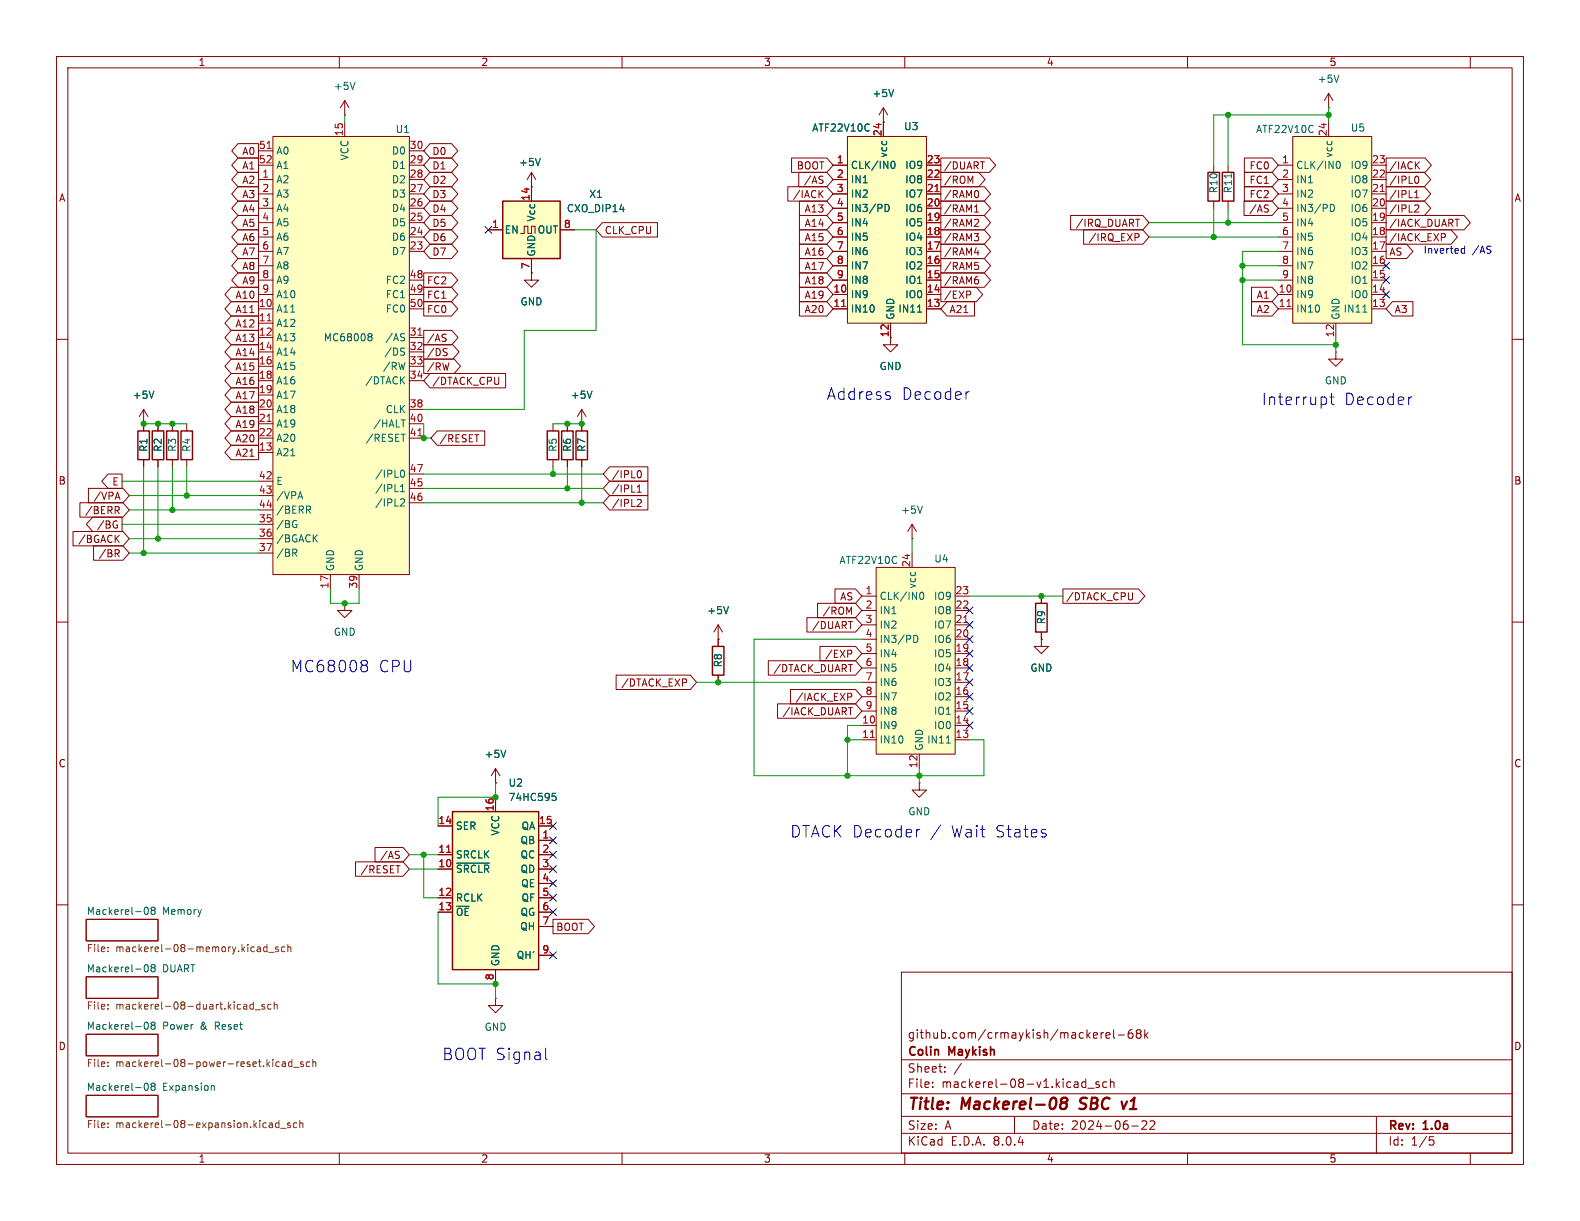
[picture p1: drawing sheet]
<svg xmlns="http://www.w3.org/2000/svg" width="279mm" height="216mm" viewBox="0 0 279 216" stroke-linecap="round" stroke-linejoin="round" font-family="sans-serif">
<defs><g id="words">
<g font-size="2.8" fill="#0000c2">
<text x="146" y="70.9">Address</text>
<text x="159.4" y="70.9">Decoder</text>
<text x="223" y="71.9">Interrupt</text>
<text x="237.7" y="71.9">Decoder</text>
<text x="51.3" y="119.1">MC68008</text>
<text x="66.9" y="119.1">CPU</text>
<text x="139.7" y="148.3">DTACK Decoder</text>
<text x="168.2" y="148.3">Wait</text>
<text x="176.1" y="148.3">States</text>
<text x="78.2" y="187.7">BOOT Signal</text>
</g>
<g font-size="2.8" fill="#840000">
<text x="160.4" y="196.8">Title:</text>
<text x="170.1" y="196.8">Mackerel-08</text>
<text x="191.8" y="196.8">SBC</text>
<text x="200" y="196.8">v1</text>
</g>
<g font-size="2.1" fill="#840000">
<text x="160.4" y="183.9">github.com/crmaykish/mackerel-68k</text>
<text x="160.4" y="189.9">Sheet:</text>
<text x="160.4" y="187.1">Colin</text>
<text x="167.9" y="187.1">Maykish</text>
<text x="160.4" y="192.6">File:</text>
<text x="166.5" y="192.6">mackerel-08-v1.kicad_sch</text>
<text x="160.4" y="202.8">KiCad</text>
<text x="160.4" y="200">Size:</text>
<text x="167.1" y="200">A</text>
<text x="168.1" y="202.8">E.D.A.</text>
<text x="175.7" y="202.8">8.0.4</text>
<text x="182.4" y="200">Date:</text>
<text x="189.4" y="200">2024-06-22</text>
<text x="245.4" y="200.2">Rev:</text>
<text x="245.4" y="202.8">Id:</text>
<text x="249.5" y="202.8">1/5</text>
<text x="251.8" y="200.2">1.0a</text>
</g>
<g font-size="1.8" fill="#840000">
<text x="35" y="11.9">1</text>
<text x="85" y="11.9">2</text>
<text x="135" y="11.9">3</text>
<text x="185" y="11.9">4</text>
<text x="235" y="11.9">5</text>
<text x="42.7" y="27.6">A0</text>
<text x="76.4" y="27.6">D0</text>
<text x="10.3" y="35.9">A</text>
<text x="42.7" y="32.7">A2</text>
<text x="42.7" y="35.2">A3</text>
<text x="42.7" y="30.2">A1</text>
<text x="76.4" y="30.2">D1</text>
<text x="76.4" y="35.2">D3</text>
<text x="76.4" y="32.7">D2</text>
<text x="140.1" y="35.2">/IACK</text>
<text x="140.8" y="30.2">BOOT</text>
<text x="142.1" y="32.7">/AS</text>
<text x="166.8" y="35.2">/RAM0</text>
<text x="166.8" y="30.2">/DUART</text>
<text x="166.8" y="32.7">/ROM</text>
<text x="220.9" y="35.2">FC2</text>
<text x="220.9" y="32.7">FC1</text>
<text x="220.9" y="30.2">FC0</text>
<text x="245.6" y="35.2">/IPL1</text>
<text x="245.6" y="32.7">/IPL0</text>
<text x="245.6" y="30.2">/IACK</text>
<text x="267.7" y="35.9">A</text>
<text x="42.7" y="40.3">A5</text>
<text x="42.7" y="37.8">A4</text>
<text x="76.4" y="40.3">D5</text>
<text x="76.4" y="37.8">D4</text>
<text x="106.8" y="41.6">CLK_CPU</text>
<text x="142.2" y="40.3">A14</text>
<text x="142.2" y="37.8">A13</text>
<text x="166.8" y="40.3">/RAM2</text>
<text x="166.8" y="37.8">/RAM1</text>
<text x="190.1" y="40.3">/IRQ_DUART</text>
<text x="220.8" y="37.8">/AS</text>
<text x="245.6" y="40.3">/IACK_DUART</text>
<text x="245.6" y="37.8">/IPL2</text>
<text x="42.7" y="45.4">A7</text>
<text x="42.7" y="42.9">A6</text>
<text x="42.7" y="47.9">A8</text>
<text x="76.4" y="42.9">D6</text>
<text x="76.4" y="45.4">D7</text>
<text x="142.2" y="45.4">A16</text>
<text x="142.2" y="42.9">A15</text>
<text x="142.2" y="47.9">A17</text>
<text x="166.8" y="45.4">/RAM4</text>
<text x="166.8" y="42.9">/RAM3</text>
<text x="166.8" y="47.9">/RAM5</text>
<text x="192.4" y="42.9">/IRQ_EXP</text>
<text x="245.6" y="45.4">AS</text>
<text x="245.6" y="42.9">/IACK_EXP</text>
<text x="41.5" y="53">A10</text>
<text x="42.7" y="50.5">A9</text>
<text x="75.4" y="53">FC1</text>
<text x="75.4" y="50.5">FC2</text>
<text x="142.2" y="53">A19</text>
<text x="142.2" y="50.5">A18</text>
<text x="166.8" y="50.5">/RAM6</text>
<text x="166.8" y="53">/EXP</text>
<text x="222.1" y="53">A1</text>
<text x="41.5" y="55.6">A11</text>
<text x="41.5" y="58.1">A12</text>
<text x="75.4" y="55.6">FC0</text>
<text x="142.2" y="55.6">A20</text>
<text x="167.8" y="55.6">A21</text>
<text x="222.1" y="55.6">A2</text>
<text x="246.5" y="55.6">A3</text>
<text x="41.5" y="63.2">A14</text>
<text x="41.5" y="65.7">A15</text>
<text x="41.5" y="60.6">A13</text>
<text x="75.4" y="65.7">/RW</text>
<text x="75.4" y="60.6">/AS</text>
<text x="75.4" y="63.2">/DS</text>
<text x="41.5" y="68.3">A16</text>
<text x="41.5" y="70.8">A17</text>
<text x="76.4" y="68.3">/DTACK_CPU</text>
<text x="41.5" y="73.3">A18</text>
<text x="41.5" y="75.9">A19</text>
<text x="41.5" y="81">A21</text>
<text x="41.5" y="78.4">A20</text>
<text x="77.6" y="78.4">/RESET</text>
<text x="10.3" y="85.9">B</text>
<text x="16.5" y="88.6">/VPA</text>
<text x="19.8" y="86">E</text>
<text x="108.1" y="84.8">/IPL0</text>
<text x="108.1" y="87.3">/IPL1</text>
<text x="108.1" y="89.9">/IPL2</text>
<text x="267.7" y="85.9">B</text>
<text x="14.9" y="91.1">/BERR</text>
<text x="17" y="93.7">/BG</text>
<text x="13.7" y="96.2">/BGACK</text>
<text x="17.4" y="98.7">/BR</text>
<text x="148.5" y="106.4">AS</text>
<text x="188.4" y="106.4">/DTACK_CPU</text>
<text x="143.5" y="111.4">/DUART</text>
<text x="145.4" y="108.9">/ROM</text>
<text x="136.7" y="119.1">/DTACK_DUART</text>
<text x="145.8" y="116.5">/EXP</text>
<text x="109.8" y="121.6">/DTACK_EXP</text>
<text x="140.6" y="124.1">/IACK_EXP</text>
<text x="138.3" y="126.7">/IACK_DUART</text>
<text x="10.3" y="135.9">C</text>
<text x="267.7" y="135.9">C</text>
<text x="63.7" y="154.6">/RESET</text>
<text x="67.1" y="152.1">/AS</text>
<text x="98.3" y="164.8">BOOT</text>
<text x="10.3" y="185.9">D</text>
<text x="267.7" y="185.9">D</text>
<text x="35" y="205.8">1</text>
<text x="85" y="205.8">2</text>
<text x="135" y="205.8">3</text>
<text x="185" y="205.8">4</text>
<text x="235" y="205.8">5</text>
</g>
<g font-size="1.8" fill="#006464">
<text x="58.9" y="16.1">+5V</text>
<text x="154.2" y="17.4">+5V</text>
<text x="232.9" y="14.8">+5V</text>
<text x="69.9" y="23.7">U1</text>
<text x="143.5" y="23.5">ATF22V10C</text>
<text x="159.8" y="23.2">U3</text>
<text x="222" y="23.7">ATF22V10C</text>
<text x="238.8" y="23.5">U5</text>
<text x="48.8" y="27.5">A0</text>
<text x="61.8" y="28.5" transform="rotate(-90 61.8 28.5)">VCC</text>
<text x="69.2" y="27.5">D0</text>
<text x="91.7" y="29.6">+5V</text>
<text x="157.1" y="28" transform="rotate(-90 157.1 28)">vcc</text>
<text x="235.8" y="28" transform="rotate(-90 235.8 28)">vcc</text>
<text x="48.8" y="32.6">A2</text>
<text x="48.8" y="35.2">A3</text>
<text x="48.8" y="30.1">A1</text>
<text x="69.2" y="35.2">D3</text>
<text x="69.2" y="32.6">D2</text>
<text x="69.2" y="30.1">D1</text>
<text x="104.1" y="35.2">X1</text>
<text x="150.4" y="30.1">CLK/IN0</text>
<text x="150.4" y="32.6">IN1</text>
<text x="150.4" y="35.2">IN2</text>
<text x="160" y="35.2">IO7</text>
<text x="160" y="32.6">IO8</text>
<text x="160" y="30.1">IO9</text>
<text x="215.5" y="34.3" transform="rotate(-90 215.5 34.3)">R10</text>
<text x="218" y="34.3" transform="rotate(-90 218 34.3)">R11</text>
<text x="229.1" y="30.1">CLK/IN0</text>
<text x="229.1" y="32.6">IN1</text>
<text x="229.1" y="35.2">IN2</text>
<text x="238.7" y="35.2">IO7</text>
<text x="238.7" y="32.6">IO8</text>
<text x="238.7" y="30.1">IO9</text>
<text x="48.8" y="37.7">A4</text>
<text x="48.8" y="40.2">A5</text>
<text x="69.2" y="40.2">D5</text>
<text x="69.2" y="37.7">D4</text>
<text x="89.2" y="41.5">EN</text>
<text x="94.8" y="39.3" transform="rotate(-90 94.8 39.3)">Vcc</text>
<text x="95" y="41.5">OUT</text>
<text x="100.1" y="37.7">CXO_DIP14</text>
<text x="150.4" y="37.7">IN3/PD</text>
<text x="150.4" y="40.2">IN4</text>
<text x="160" y="40.2">IO5</text>
<text x="160" y="37.7">IO6</text>
<text x="229.1" y="37.7">IN3/PD</text>
<text x="229.1" y="40.2">IN4</text>
<text x="238.7" y="40.2">IO5</text>
<text x="238.7" y="37.7">IO6</text>
<text x="48.8" y="42.8">A6</text>
<text x="48.8" y="45.3">A7</text>
<text x="48.8" y="47.9">A8</text>
<text x="69.2" y="45.3">D7</text>
<text x="69.2" y="42.8">D6</text>
<text x="94.8" y="45.5" transform="rotate(-90 94.8 45.5)">GND</text>
<text x="150.4" y="42.8">IN5</text>
<text x="150.4" y="45.3">IN6</text>
<text x="150.4" y="47.9">IN7</text>
<text x="160" y="47.9">IO2</text>
<text x="160" y="45.3">IO3</text>
<text x="160" y="42.8">IO4</text>
<text x="229.1" y="42.8">IN5</text>
<text x="229.1" y="45.3">IN6</text>
<text x="229.1" y="47.9">IN7</text>
<text x="238.7" y="47.9">IO2</text>
<text x="238.7" y="45.3">IO3</text>
<text x="238.7" y="42.8">IO4</text>
<text x="48.8" y="50.4">A9</text>
<text x="48.8" y="52.9">A10</text>
<text x="68.1" y="50.4">FC2</text>
<text x="68.1" y="52.9">FC1</text>
<text x="150.4" y="52.9">IN9</text>
<text x="150.4" y="50.4">IN8</text>
<text x="160" y="52.9">IO0</text>
<text x="160" y="50.4">IO1</text>
<text x="229.1" y="52.9">IN9</text>
<text x="229.1" y="50.4">IN8</text>
<text x="238.7" y="52.9">IO0</text>
<text x="238.7" y="50.4">IO1</text>
<text x="48.8" y="55.5">A11</text>
<text x="48.8" y="58">A12</text>
<text x="68.1" y="55.5">FC0</text>
<text x="91.9" y="54.2">GND</text>
<text x="150.4" y="55.5">IN10</text>
<text x="158.3" y="56.6" transform="rotate(-90 158.3 56.6)">GND</text>
<text x="158.8" y="55.5">IN11</text>
<text x="229.1" y="55.5">IN10</text>
<text x="237.1" y="56.6" transform="rotate(-90 237.1 56.6)">GND</text>
<text x="237.5" y="55.5">IN11</text>
<text x="48.8" y="60.6">A13</text>
<text x="48.8" y="63.1">A14</text>
<text x="48.8" y="65.6">A15</text>
<text x="57.2" y="60.6">MC68008</text>
<text x="67.6" y="65.6">/RW</text>
<text x="67.9" y="63.1">/DS</text>
<text x="68.1" y="60.6">/AS</text>
<text x="155.4" y="65.6">GND</text>
<text x="23.4" y="70.7">+5V</text>
<text x="48.8" y="68.2">A16</text>
<text x="48.8" y="70.7">A17</text>
<text x="64.5" y="68.2">/DTACK</text>
<text x="100.8" y="70.7">+5V</text>
<text x="234.2" y="68.2">GND</text>
<text x="48.8" y="73.3">A18</text>
<text x="48.8" y="75.8">A19</text>
<text x="65.9" y="75.8">/HALT</text>
<text x="68.1" y="73.3">CLK</text>
<text x="26.3" y="80" transform="rotate(-90 26.3 80)">R1</text>
<text x="28.8" y="80" transform="rotate(-90 28.8 80)">R2</text>
<text x="31.3" y="80" transform="rotate(-90 31.3 80)">R3</text>
<text x="33.9" y="80" transform="rotate(-90 33.9 80)">R4</text>
<text x="48.8" y="80.9">A21</text>
<text x="48.8" y="78.3">A20</text>
<text x="64.6" y="78.3">/RESET</text>
<text x="98.7" y="80" transform="rotate(-90 98.7 80)">R5</text>
<text x="101.2" y="80" transform="rotate(-90 101.2 80)">R6</text>
<text x="103.7" y="80" transform="rotate(-90 103.7 80)">R7</text>
<text x="48.8" y="86">E</text>
<text x="48.8" y="88.5">/VPA</text>
<text x="66.2" y="87.2">/IPL1</text>
<text x="66.2" y="89.8">/IPL2</text>
<text x="66.2" y="84.7">/IPL0</text>
<text x="48.8" y="93.6">/BG</text>
<text x="48.8" y="91">/BERR</text>
<text x="159.3" y="91">+5V</text>
<text x="48.8" y="96.1">/BGACK</text>
<text x="48.8" y="98.7">/BR</text>
<text x="59.3" y="101.1" transform="rotate(-90 59.3 101.1)">GND</text>
<text x="64.4" y="101.1" transform="rotate(-90 64.4 101.1)">GND</text>
<text x="148.3" y="99.9">ATF22V10C</text>
<text x="165.1" y="99.7">U4</text>
<text x="155.4" y="106.3">CLK/IN0</text>
<text x="162.2" y="104.2" transform="rotate(-90 162.2 104.2)">vcc</text>
<text x="165.1" y="106.3">IO9</text>
<text x="58.9" y="112.6">GND</text>
<text x="125" y="108.8">+5V</text>
<text x="155.4" y="108.8">IN1</text>
<text x="155.4" y="111.4">IN2</text>
<text x="155.4" y="113.9">IN3/PD</text>
<text x="165.1" y="113.9">IO6</text>
<text x="165.1" y="111.4">IO7</text>
<text x="165.1" y="108.8">IO8</text>
<text x="185" y="110.5" transform="rotate(-90 185 110.5)">R9</text>
<text x="127.9" y="118.1" transform="rotate(-90 127.9 118.1)">R8</text>
<text x="155.4" y="116.4">IN4</text>
<text x="155.4" y="119">IN5</text>
<text x="165.1" y="119">IO4</text>
<text x="165.1" y="116.4">IO5</text>
<text x="182.1" y="119">GND</text>
<text x="155.4" y="121.5">IN6</text>
<text x="155.4" y="124.1">IN7</text>
<text x="165.1" y="124.1">IO2</text>
<text x="165.1" y="121.5">IO3</text>
<text x="155.4" y="129.1">IN9</text>
<text x="155.4" y="131.7">IN10</text>
<text x="155.4" y="126.6">IN8</text>
<text x="163.8" y="131.7">IN11</text>
<text x="165.1" y="129.1">IO0</text>
<text x="165.1" y="126.6">IO1</text>
<text x="85.6" y="134.2">+5V</text>
<text x="163.4" y="132.8" transform="rotate(-90 163.4 132.8)">GND</text>
<text x="89.8" y="139.3">U2</text>
<text x="89.8" y="141.8">74HC595</text>
<text x="80.5" y="146.9">SER</text>
<text x="88.5" y="147.8" transform="rotate(-90 88.5 147.8)">VCC</text>
<text x="91.9" y="149.5">QB</text>
<text x="92.1" y="146.9">QA</text>
<text x="160.5" y="144.4">GND</text>
<text x="80.5" y="154.5">~{SRCLR}</text>
<text x="80.5" y="152">SRCLK</text>
<text x="91.9" y="152">QC</text>
<text x="91.9" y="154.5">QD</text>
<text x="15.2" y="161.8">Mackerel-08</text>
<text x="28.7" y="161.8">Memory</text>
<text x="80.5" y="159.6">RCLK</text>
<text x="92.1" y="157.1">QE</text>
<text x="92.1" y="159.6">QF</text>
<text x="80.5" y="162.2">~{OE}</text>
<text x="91.9" y="164.7">QH</text>
<text x="91.9" y="162.2">QG</text>
<text x="15.2" y="172">Mackerel-08</text>
<text x="28.7" y="172">DUART</text>
<text x="88.5" y="170.9" transform="rotate(-90 88.5 170.9)">GND</text>
<text x="91.3" y="169.8">QH'</text>
<text x="15.2" y="182.2">Mackerel-08</text>
<text x="28.7" y="182.2">Power</text>
<text x="35.5" y="182.2">&amp;</text>
<text x="38.3" y="182.2">Reset</text>
<text x="85.6" y="182.5">GND</text>
<text x="15.2" y="193">Mackerel-08</text>
<text x="28.7" y="193">Expansion</text>
</g>
<g font-size="1.8" fill="#a90000">
<text x="45.7" y="26.4">51</text>
<text x="45.7" y="29">52</text>
<text x="60.7" y="24.2" transform="rotate(-90 60.7 24.2)">15</text>
<text x="72.3" y="29">29</text>
<text x="72.3" y="26.4">30</text>
<text x="147.9" y="29">1</text>
<text x="156" y="24.2" transform="rotate(-90 156 24.2)">24</text>
<text x="163.8" y="29">23</text>
<text x="226.6" y="29">1</text>
<text x="234.7" y="24.2" transform="rotate(-90 234.7 24.2)">24</text>
<text x="242.5" y="29">23</text>
<text x="46.3" y="31.5">1</text>
<text x="46.3" y="34">2</text>
<text x="72.3" y="34">27</text>
<text x="72.3" y="31.5">28</text>
<text x="93.7" y="35.6" transform="rotate(-90 93.7 35.6)">14</text>
<text x="147.9" y="31.5">2</text>
<text x="147.9" y="34">3</text>
<text x="163.8" y="34">21</text>
<text x="163.8" y="31.5">22</text>
<text x="226.6" y="31.5">2</text>
<text x="226.6" y="34">3</text>
<text x="242.5" y="34">21</text>
<text x="242.5" y="31.5">22</text>
<text x="46.3" y="36.6">3</text>
<text x="46.3" y="39.1">4</text>
<text x="46.3" y="41.7">5</text>
<text x="72.3" y="41.7">24</text>
<text x="72.3" y="39.1">25</text>
<text x="72.3" y="36.6">26</text>
<text x="86.9" y="40.4">1</text>
<text x="99.6" y="40.4">8</text>
<text x="147.9" y="36.6">4</text>
<text x="147.9" y="39.1">5</text>
<text x="147.9" y="41.7">6</text>
<text x="163.8" y="41.7">18</text>
<text x="163.8" y="39.1">19</text>
<text x="163.8" y="36.6">20</text>
<text x="226.6" y="36.6">4</text>
<text x="226.6" y="39.1">5</text>
<text x="226.6" y="41.7">6</text>
<text x="242.5" y="41.7">18</text>
<text x="242.5" y="39.1">19</text>
<text x="242.5" y="36.6">20</text>
<text x="46.3" y="44.2">6</text>
<text x="46.3" y="46.7">7</text>
<text x="72.3" y="44.2">23</text>
<text x="93.7" y="47.7" transform="rotate(-90 93.7 47.7)">7</text>
<text x="147.9" y="44.2">7</text>
<text x="147.9" y="46.7">8</text>
<text x="163.8" y="46.7">16</text>
<text x="163.8" y="44.2">17</text>
<text x="226.6" y="44.2">7</text>
<text x="226.6" y="46.7">8</text>
<text x="242.5" y="46.7">16</text>
<text x="242.5" y="44.2">17</text>
<text x="46.3" y="49.3">8</text>
<text x="46.3" y="51.8">9</text>
<text x="72.3" y="49.3">48</text>
<text x="72.3" y="51.8">49</text>
<text x="147.3" y="51.8">10</text>
<text x="147.9" y="49.3">9</text>
<text x="163.8" y="51.8">14</text>
<text x="163.8" y="49.3">15</text>
<text x="226" y="51.8">10</text>
<text x="226.6" y="49.3">9</text>
<text x="242.5" y="51.8">14</text>
<text x="242.5" y="49.3">15</text>
<text x="45.7" y="54.4">10</text>
<text x="45.7" y="56.9">11</text>
<text x="45.7" y="59.4">12</text>
<text x="72.3" y="59.4">31</text>
<text x="72.3" y="54.4">50</text>
<text x="147.3" y="54.4">11</text>
<text x="157.2" y="59.7" transform="rotate(-90 157.2 59.7)">12</text>
<text x="163.8" y="54.4">13</text>
<text x="226" y="54.4">11</text>
<text x="236" y="59.7" transform="rotate(-90 236 59.7)">12</text>
<text x="242.5" y="54.4">13</text>
<text x="45.7" y="62">14</text>
<text x="45.7" y="64.5">16</text>
<text x="72.3" y="62">32</text>
<text x="72.3" y="64.5">33</text>
<text x="45.7" y="67.1">18</text>
<text x="45.7" y="69.6">19</text>
<text x="72.3" y="67.1">34</text>
<text x="45.7" y="72.1">20</text>
<text x="45.7" y="74.7">21</text>
<text x="45.7" y="77.2">22</text>
<text x="72.3" y="72.1">38</text>
<text x="72.3" y="74.7">40</text>
<text x="72.3" y="77.2">41</text>
<text x="45.7" y="79.8">13</text>
<text x="72.3" y="83.6">47</text>
<text x="45.7" y="84.8">42</text>
<text x="45.7" y="87.4">43</text>
<text x="45.7" y="89.9">44</text>
<text x="72.3" y="86.1">45</text>
<text x="72.3" y="88.6">46</text>
<text x="45.7" y="92.5">35</text>
<text x="45.7" y="95">36</text>
<text x="45.7" y="97.5">37</text>
<text x="161" y="100.4" transform="rotate(-90 161 100.4)">24</text>
<text x="58.2" y="104.2" transform="rotate(-90 58.2 104.2)">17</text>
<text x="63.2" y="104.2" transform="rotate(-90 63.2 104.2)">39</text>
<text x="153" y="105.2">1</text>
<text x="153" y="107.7">2</text>
<text x="168.9" y="107.7">22</text>
<text x="168.9" y="105.2">23</text>
<text x="153" y="110.2">3</text>
<text x="153" y="112.8">4</text>
<text x="168.9" y="112.8">20</text>
<text x="168.9" y="110.2">21</text>
<text x="153" y="115.3">5</text>
<text x="153" y="117.9">6</text>
<text x="168.9" y="117.9">18</text>
<text x="168.9" y="115.3">19</text>
<text x="153" y="120.4">7</text>
<text x="153" y="122.9">8</text>
<text x="153" y="125.5">9</text>
<text x="168.9" y="125.5">15</text>
<text x="168.9" y="122.9">16</text>
<text x="168.9" y="120.4">17</text>
<text x="152.4" y="128">10</text>
<text x="152.4" y="130.6">11</text>
<text x="168.9" y="130.6">13</text>
<text x="168.9" y="128">14</text>
<text x="162.3" y="135.9" transform="rotate(-90 162.3 135.9)">12</text>
<text x="87.4" y="143.6" transform="rotate(-90 87.4 143.6)">16</text>
<text x="77.4" y="145.8">14</text>
<text x="95.2" y="145.8">15</text>
<text x="95.8" y="148.3">1</text>
<text x="77.4" y="153.4">10</text>
<text x="77.4" y="150.9">11</text>
<text x="95.8" y="150.9">2</text>
<text x="95.8" y="153.4">3</text>
<text x="95.8" y="156">4</text>
<text x="77.4" y="158.5">12</text>
<text x="77.4" y="161">13</text>
<text x="95.8" y="158.5">5</text>
<text x="95.8" y="161">6</text>
<text x="95.8" y="163.6">7</text>
<text x="87.4" y="173.4" transform="rotate(-90 87.4 173.4)">8</text>
<text x="95.8" y="168.7">9</text>
</g>
<g font-size="1.8" fill="#0000c2">
<text x="251.6" y="45.1">Inverted</text>
<text x="260.4" y="45.1">/AS</text>
</g>
<g font-size="1.8" fill="#725600">
<text x="15.2" y="168.7">File:</text>
<text x="20.5" y="168.7">mackerel-08-memory.kicad_sch</text>
<text x="15.2" y="178.8">File:</text>
<text x="20.5" y="178.8">mackerel-08-duart.kicad_sch</text>
<text x="15.2" y="189">File:</text>
<text x="20.5" y="189">mackerel-08-power-reset.kicad_sch</text>
<text x="15.2" y="199.8">File:</text>
<text x="20.5" y="199.8">mackerel-08-expansion.kicad_sch</text>
</g>
</g></defs>
<g fill="none" stroke="#840000" stroke-width=".18">
<path d="M10 10h259.4v195.9h-259.4zM12 12h255.4v191.9h-255.4zM60 10v2M110 10v2M160 10v2M210 10v2M260 10v2M10 60h2M267.4 60h2M10 110h2M267.4 110h2M10 160h2"/>
<path d="M267.4 160h2M15.2 162.6h12.7v3.8h-12.7zM15.2 172.7h12.7v3.8h-12.7zM159.4 171.9h108v32h-108zM15.2 182.9h12.7v3.8h-12.7zM15.2 193.7h12.7v3.8h-12.7zM159.4 197.4h108M159.4 193.4h108M159.4 187.4h108M164.9 192.1v.2M164.9 191.4v.1M167.1 189.4v.2"/>
<path d="M167.1 188.7v.1M170 188l-1.3 1.9M179.4 197.4v3M191.3 192l.3 .3 .4-.1M192 190.8v1.5M192 191.4l-.4-.1-.3 .3M192.4 192.4h1.1M194.4 191.4l-.4-.1-.2 .2 .1 .2 .5 .2v.3h-.6M194.7 182.6v1M195.1 182.6l-.2 .1-.2 .2M195.6 183.1l.7-.2-.1-.2-.4-.1-.2 .2v.7h.6M195.7 191.4l-.4-.1-.3 .3v.4l.1 .2h.6"/>
<path d="M196.4 191.4l.2-.1 .3 .1 .1 .9M196.4 190.8v1.5M196.9 182.1v1.3l.2 .2M197.7 183h1.2M200.1 199.1h1.2M200.2 182.1a.59 .59 0 0 0-.7 .6v.6l.1 .2 .5 .1 .2-.2 .1-.5-.2-.2h-.4l-.3 .2M201.2 182.7l-.3 .3 .1 .4 .2 .2 .4-.1 .2-.2-.1-.4-.2-.2M201.2 182.7l-.3-.3 .3-.3 .4 .1 .2 .2-.3 .3M201.2 182.7h.3M201.9 198.3l.6-.1 .2 .1 .1 .3-.9 1.1h.9M202.4 182.1v1.5M202.6 183l.4 .6"/>
<path d="M203 182.6l-.6 .6M203.4 198.3l.5-.1 .2 .1 .1 .3-.9 1.1h.9M243.4 197.4v6.5M60 203.9v2M110 203.9v2M159.4 200.4h108M160 203.9v2M210 203.9v2M252.8 201h.7M252.9 201.6h.4l.3 .2-.2 .6-.5 .1M260 203.9v2"/>
</g>
<path d="M187.9 195l-.2-.2a.44 .44 0 0 1 .3-.7h.4l.3 .2a.44 .44 0 0 1-.4 .7M187.9 195a.65 .65 0 0 0-.3 1 .65 .65 0 0 0 .9-.1 .65 .65 0 0 0 0-.8l-.2-.1M187.9 195h.4M190.9 196l.2 .1M191.2 194.3l-.2 .4 .1 .2M199.3 194.8l-.6 1.3" fill="none" stroke="#840000" stroke-width=".4"/>
<g fill="none" stroke="#006464" stroke-width=".18">
<path d="M25.5 160.9l.1-.4 .2-.1a.68 .68 0 0 1 .4 .6 .68 .68 0 0 1-.4 .7l-.2-.1-.1-.4M25.5 171.1l.1-.4 .2-.1a.68 .68 0 0 1 .4 .6 .68 .68 0 0 1-.4 .6l-.2-.1-.1-.3M27 161l-.3-.3 .3-.3h.2l.2 .3-.2 .3M27 161l-.3 .2 .1 .4 .2 .1 .3-.1 .1-.2v-.3l-.2-.1M27 171.1l-.3-.2 .3-.3h.2l.2 .2-.2 .3M27 171.1l-.3 .3 .1 .3 .2 .1h.3l.1-.2v-.4l-.2-.1M27 161h.2M27 171.1h.2M25.5 181.2l.1-.3 .2-.2a.68 .68 0 0 1 .4 .7 .68 .68 0 0 1-.4 .6l-.2-.1-.1-.4M25.5 192l.1-.3 .2-.2a.68 .68 0 0 1 .4 .7 .68 .68 0 0 1-.4 .6l-.2-.1-.1-.4M27 181.3l-.3-.3 .3-.3 .3 .1 .1 .2-.2 .3M27 181.3l-.3 .2 .1 .4 .2 .1 .3-.1 .1-.1v-.4l-.2-.1"/>
<path d="M27 192.1l-.3-.3 .3-.3h.2l.2 .3-.2 .3M27 192.1l-.3 .2 .1 .4 .2 .1 .3-.1 .1-.1v-.3l-.2-.2M27 181.3h.2M27 192.1h.2M37.4 192h.4l.1 .8"/>
</g>
<g fill="none" stroke="#725600" stroke-width=".18">
<path d="M19.1 167.5v.1M19.1 168.2v.1M19.1 177.7v.1M19.1 178.3v.1M44.8 177.2v1.2M44.8 177.7l-.4-.1-.2 .2 .1 .6h.5M45.1 178.6h1M46 167.5l.1 .8M46.1 168.2l-.2 .1M46.1 167.7l-.2 .1M46.8 177.7l-.3-.1-.2 .2 .1 .2 .4 .1v.3h-.5M47.2 167v1.3"/>
<path d="M47.2 167.5l-.4-.1-.2 .3 .1 .5h.5M47.5 168.4h1M47.9 177.7l-.3-.1-.3 .2 .2 .6h.4M48.5 177.7l.2-.1 .3 .1v.7M48.5 177.2v1.2M49.2 167.5l-.3-.1-.2 .2 .1 .2 .4 .1v.3h-.5M50.4 167.5l-.4-.1-.2 .3 .1 .5h.5M50.9 167.6l.2-.2 .3 .1v.8M50.9 167v1.3M19.1 188.5v.1M19.1 187.8v.1M19.1 198.6v.1"/>
<path d="M19.1 199.3v.1M47.6 198.6h.5l.1 .8M47.6 199.3h.6M48.2 198.8l-.6 .2M48.9 188.5h.5M48.9 187.8h.5M49.3 198.6l-.3-.1-.3 .3 .1 .5h.5M49.3 198.1v1.3M49.6 199.5h1M49.9 187.8h.5l.1 .8M50.5 188.1h-.4l-.2 .2 .2 .3 .4-.1M51.3 198.6l-.3-.1-.2 .2 .1 .2 .4 .1v.3h-.5"/>
<path d="M51.6 187.8h-.3l-.3 .2 .1 .5h.5M51.6 187.3v1.3M51.9 188.7h1M52.5 198.6l-.4-.1-.2 .3 .1 .5h.5M53 198.7l.2-.2 .3 .1 .1 .8M53 198.1v1.3M53.6 187.8h-.3l-.2 .1 .1 .2 .4 .1v.3h-.5M54.8 187.8h-.4l-.2 .2 .1 .5h.5M55.3 187.9l.2-.1h.3l.1 .8M55.3 187.3v1.3"/>
</g>
<path d="M228.6 24.1h14v33.1h-14z" fill="#ffffc2"/>
<g fill="none" stroke="#840000" stroke-width=".18">
<path d="M61 17.8l-.8 1.3M61 17.8v2.5M61 17.8l.7 1.3M234.9 19.1h.1M234.9 16.5v2.6M234.9 16.5l-.7 1.3M234.9 16.5l.8 1.3M61 20.3h.1M214.6 29.2v1.3M214.6 35.6v1.2M217.2 29.2v1.3M217.2 35.6v1.2"/>
<path d="M226.1 29.2h2.5M226.1 39.4h2.5M226.1 31.8h2.5M226.1 36.8h2.5M226.1 34.3h2.5M228.6 24.1h14v33.1h-14zM234.9 21.6v2.5M242.6 29.2h2.5M242.6 39.4h2.5M242.6 31.8h2.5M242.6 36.8h2.5M242.6 34.3h2.5"/>
<path d="M226.1 52.1h2.5M226.1 54.6h2.5M226.1 49.5h2.5M226.1 47h2.5M226.1 44.5h2.5M226.1 41.9h2.5M236.2 57.2v2.5M242.6 52.1h2.5M242.6 54.6h2.5M242.6 49.5h2.5M242.6 47h2.5M242.6 44.5h2.5"/>
<path d="M242.6 41.9h2.5M30.5 74.9v1.3M33 74.9v1.3M236.2 62.2v1.3h1.3l-1.3 1.3-1.3-1.3h1.3M236.2 62.2h.1M30.5 81.3v1.3M33 81.3v1.3M61 106.7v1.3h1.2l-1.2 1.2-1.3-1.2h1.3M61 106.7h.1M184.1 105.4v1.3M184.1 111.8v1.2"/>
</g>
<path d="M62.8 14.5l-.4 1.3M236.8 13.3l-.5 1.2M217.7 30.7v.8M235.3 36.1a.64 .64 0 0 1 .7 .7 .64 .64 0 0 1-.7 .6M236.3 29l.1-.4 .2-.1a.68 .68 0 0 1 .4 .7 .68 .68 0 0 1-.4 .6l-.2-.1-.1-.4M241 55.2h.7" fill="none" stroke="#006464" stroke-width=".18"/>
<path d="M244.1 33.9h.7M227.6 54.2h.7" fill="none" stroke="#a90000" stroke-width=".18"/>
<path d="M213.6 30.5h2v5.1h-2zM216.2 30.5h2v5.1h-2zM29.5 76.2h2v5.1h-2zM32 76.2h2v5.1h-2zM183.1 106.7h2.1v5.1h-2.1z" fill="none" stroke="#840000" stroke-width=".25"/>
<path d="M154.9 100.3h14v33.1h-14z" fill="#ffffc2"/>
<g fill="none" stroke="#840000" stroke-width=".18">
<path d="M157.5 59.7v1.3h1.2l-1.2 1.2-1.3-1.2h1.3M25.4 74.9h.1M25.4 72.4l-.8 1.3M25.4 72.4v3.8M25.4 72.4l.8 1.3M27.9 74.9v1.3M97.8 74.9v1.3M100.3 74.9v1.3M102.9 74.9h.1M102.9 72.4v3.8M102.9 72.4l-.8 1.3M102.9 72.4l.7 1.3"/>
<path d="M25.4 81.3v1.3M27.9 81.3v1.3M97.8 81.3v1.3M100.3 81.3v1.3M102.9 81.3v1.3M161.3 95.3h.1M161.3 92.7v2.6M161.3 97.8v2.5M161.3 92.7l-.8 1.3M161.3 92.7l.8 1.3M127 113h.1M127 110.5l-.8 1.3"/>
<path d="M127 110.5v2.5M127 110.5l.8 1.3M152.4 105.4h2.5M152.4 118.1h2.5M152.4 115.6h2.5M152.4 108h2.5M152.4 113h2.5M152.4 110.5h2.5M154.9 100.3h14v33.1h-14zM168.9 105.4h2.5M168.9 118.1h2.5M168.9 115.6h2.5"/>
<path d="M168.9 108h2.5M168.9 113h2.5M168.9 110.5h2.5M152.4 128.3h2.5M152.4 130.8h2.5M152.4 125.7h2.5M152.4 123.2h2.5M152.4 120.7h2.5M162.6 133.4v2.5M168.9 128.3h2.5M168.9 130.8h2.5M168.9 125.7h2.5"/>
<path d="M168.9 123.2h2.5M168.9 120.7h2.5"/>
</g>
<path d="M27.2 69.2l-.4 1.2M104.7 69.2l-.4 1.2M163.1 89.5l-.4 1.2M128.8 107.3l-.4 1.2M161.6 112.3a.64 .64 0 0 1 .7 .7 .64 .64 0 0 1-.7 .6M162.6 105.2l.1-.4 .2-.1a.68 .68 0 0 1 .5 .7 .68 .68 0 0 1-.5 .6l-.2-.1-.1-.4M167.3 131.4h.8" fill="none" stroke="#006464" stroke-width=".18"/>
<path d="M170.4 110.1h.7M153.9 130.4h.7" fill="none" stroke="#a90000" stroke-width=".18"/>
<path d="M24.4 76.2h2v5.1h-2zM26.9 76.2h2.1v5.1h-2.1zM96.8 76.2h2v5.1h-2zM99.3 76.2h2v5.1h-2zM101.9 76.2h2v5.1h-2z" fill="none" stroke="#840000" stroke-width=".25"/>
<path d="M149.9 24.1h13.9v33.1h-13.9z" fill="#ffffc2"/>
<g fill="none" stroke="#840000" stroke-width=".18">
<path d="M147.3 29.2h2.6M147.3 39.4h2.6M147.3 31.8h2.6M147.3 36.8h2.6M147.3 34.3h2.6M149.9 24.1h13.9v33.1h-13.9zM156.2 21.6v2.5M163.8 29.2h2.6M163.8 39.4h2.6M163.8 31.8h2.6M163.8 36.8h2.6M163.8 34.3h2.6"/>
<path d="M147.3 52.1h2.6M147.3 54.6h2.6M147.3 49.5h2.6M147.3 47h2.6M147.3 44.5h2.6M147.3 41.9h2.6M157.5 57.2v2.5M163.8 52.1h2.6M163.8 54.6h2.6M163.8 49.5h2.6M163.8 47h2.6M163.8 44.5h2.6"/>
<path d="M163.8 41.9h2.6M127 113v1.3M127 119.4v1.3"/>
</g>
<path d="M156.5 36.1a.64 .64 0 0 1 .7 .7 .64 .64 0 0 1-.7 .6M157.5 29l.2-.4 .1-.1a.68 .68 0 0 1 .5 .7 .68 .68 0 0 1-.5 .6l-.1-.1-.2-.4M162.3 55.2h.7" fill="none" stroke="#006464" stroke-width=".18"/>
<path d="M165.3 33.9h.8M148.8 54.2h.8" fill="none" stroke="#a90000" stroke-width=".18"/>
<path d="M126 114.3h2v5.1h-2z" fill="none" stroke="#840000" stroke-width=".25"/>
<path d="M80 143.5h15.2v28h-15.2z" fill="#ffffc2"/>
<path d="M80 143.5h15.2v28h-15.2z" fill="none" stroke="#840000" stroke-width=".25"/>
<g fill="none" stroke="#840000" stroke-width=".18">
<path d="M94 33h.1M94 30.5l-.8 1.3M94 30.5v2.5M94 30.5l.7 1.3M184.1 113v1.3h1.3l-1.3 1.3-1.2-1.3h1.2M184.1 113h.1M77.5 153.7h2.5M77.5 151.1h2.5M77.5 158.8h2.5M77.5 146.1h2.5M87.6 141v2.5M95.2 148.6h2.6"/>
<path d="M95.2 153.7h2.6M95.2 151.1h2.6M95.2 158.8h2.6M95.2 146.1h2.6M95.2 156.2h2.6M77.5 161.3h2.5M87.6 176.5v1.3h1.3l-1.3 1.3-1.2-1.3h1.2M87.6 176.5h.1M87.6 171.5v2.5M95.2 161.3h2.6M95.2 163.8h2.6M95.2 168.9h2.6"/>
</g>
<path d="M95.5 28l-.4 1.3M80.7 152.6h5.8M97.7 140.3h.6M97.8 140.8h.3l.2 .2v.4l-.5 .1" fill="none" stroke="#006464" stroke-width=".18"/>
<path d="M79 150.7h.7" fill="none" stroke="#a90000" stroke-width=".18"/>
<path d="M48.3 24.1h24.1v77.5h-24.1z" fill="#ffffc2"/>
<g fill="none" stroke="#840000" stroke-width=".18">
<path d="M45.7 31.8h2.6M45.7 34.3h2.6M45.7 39.4h2.6M45.7 36.8h2.6M45.7 29.2h2.6M45.7 26.7h2.6M48.3 24.1h24.1v77.5h-24.1zM61 21.6v2.5M72.4 31.8h2.5M72.4 34.3h2.5M72.4 39.4h2.5M72.4 36.8h2.5"/>
<path d="M72.4 29.2h2.5M72.4 26.7h2.5M45.7 54.6h2.6M45.7 57.2h2.6M45.7 59.7h2.6M45.7 44.5h2.6M45.7 41.9h2.6M45.7 49.5h2.6M45.7 52.1h2.6M45.7 47h2.6M72.4 54.6h2.5M72.4 59.7h2.5"/>
<path d="M72.4 44.5h2.5M72.4 41.9h2.5M72.4 49.5h2.5M72.4 52.1h2.5M45.7 62.2h2.6M45.7 64.8h2.6M45.7 67.3h2.6M45.7 69.9h2.6M45.7 72.4h2.6M45.7 74.9h2.6M45.7 77.5h2.6M72.4 62.2h2.5"/>
<path d="M72.4 64.8h2.5M72.4 67.3h2.5M72.4 72.4h2.5M72.4 74.9h2.5M72.4 77.5h2.5M45.7 80h2.6M45.7 92.7h2.6M45.7 95.3h2.6M45.7 97.8h2.6M45.7 85.1h2.6M45.7 87.6h2.6M45.7 90.2h2.6"/>
<path d="M72.4 86.4h2.5M72.4 88.9h2.5M72.4 83.8h2.5M58.4 101.6v2.5M63.5 101.6v2.5M162.6 138.4v1.3h1.2l-1.2 1.3-1.3-1.3h1.3M162.6 138.4h.1"/>
</g>
<path d="M47.2 26.3h.8M47.2 56.7h.8M73.9 59.3h.7M47.2 74.5h.8M73.9 77.1h.7" fill="none" stroke="#a90000" stroke-width=".18"/>
<g fill="none" stroke="#006464" stroke-width=".18">
<path d="M65.3 59h.2l.3 .2-.3 .3M65.3 59.5h.2M65.5 59.5l.3 .3v.2l-.1 .2-.4 .1M71.4 59l.1 .1M71.4 59.7l.1 .2-.1 .3M70.9 74.2h.8M70.9 76.8h.8M71.1 61.5l.4 .1M71.3 62.2l.2 .2-.2 .4M52.1 97.8l.4 .6M52.1 92l.3 .1M52.3 92.7h.2v.5l-.2 .1"/>
<path d="M52.3 97.1l.2 .2-.1 .3-.1 .2M52.8 87.8h.6M53.1 86.9l.4 1.3M54.5 90.1l.4 .6M54.7 89.5l.2 .2v.3l-.2 .1M55.6 95.1l.5 .7M56.1 94.6l-.7 .7M70.8 86.9h.7M70.8 86l.4-.3v1.2M70.9 83.4l.2-.3a.68 .68 0 0 1 .5 .7 .68 .68 0 0 1-.5 .6l-.2-.2M70.9 88.3l.4-.1 .2 .4-.7 .9h.7"/>
</g>
<path d="M88.9 35.6h10.2v10.1h-10.2z" fill="#ffffc2"/>
<path d="M88.9 35.6h10.2v10.1h-10.2z" fill="none" stroke="#840000" stroke-width=".25"/>
<g fill="none" stroke="#840000" stroke-width=".18">
<path d="M156.2 19.1l-.8 1.2M156.2 19.1v5M156.2 19.1l.8 1.2M42.1 38.1h3.6v2.5h-3.6l-1.1-1.2zM42.1 30.5h3.6v2.5h-3.6l-1.1-1.2zM42.1 33h3.6v2.6h-3.6l-1.1-1.3zM42.1 27.9h3.6v2.6h-3.6l-1.1-1.3zM42.1 35.6h3.6v2.5h-3.6l-1.1-1.3zM42.1 25.4h3.6v2.5h-3.6l-1.1-1.2zM76 27.9h3.9l1.1 1.3-1.1 1.3h-3.9l-1.1-1.3zM76 38.1h3.9l1.1 1.3-1.1 1.2h-3.9l-1.1-1.2zM76 35.6h3.9l1.1 1.2-1.1 1.3h-3.9l-1.1-1.3z"/>
<path d="M76 33h3.9l1.1 1.3-1.1 1.3h-3.9l-1.1-1.3zM76 30.5h3.9l1.1 1.3-1.1 1.2h-3.9l-1.1-1.2zM76 25.4h3.9l1.1 1.3-1.1 1.2h-3.9l-1.1-1.2zM94 33h.1M94 33v2.6M106.5 39.4h9.8v2.5h-9.8l-1.1-1.3zM139.3 33h6.9l1.1 1.3-1.1 1.3h-6.9zM140 27.9h6.2l1.1 1.3-1.1 1.3h-6.2zM141.2 30.5h5l1.1 1.3-1.1 1.2h-5zM141.4 38.1h4.8l1.1 1.3-1.1 1.2h-4.8zM141.4 35.6h4.8l1.1 1.2-1.1 1.3h-4.8zM145 34.2l.5 .8"/>
<path d="M145.4 31.2h.1M145.4 31.9l.1 .2-.1 .3M145.5 33.7l-.7 .7M147.3 29.2h2.6M147.3 39.4h2.6M147.3 31.8h2.6M147.3 36.8h2.6M147.3 34.3h2.6M156.2 21.6h.1M163.8 29.2h2.6M163.8 39.4h2.6M163.8 31.8h2.6"/>
<path d="M163.8 36.8h2.6M163.8 34.3h2.6M166.4 38.1h7.7l1.1 1.3-1.1 1.2h-7.7zM166.4 33h7.7l1.1 1.3-1.1 1.3h-7.7zM166.4 27.9h8.6l1.1 1.3-1.1 1.3h-8.6zM166.4 35.6h7.7l1.1 1.2-1.1 1.3h-7.7zM166.4 30.5h6.7l1.1 1.3-1.1 1.2h-6.7zM171.6 32.1l.4-.9v1.2M172.3 37.5h.8M172.4 36.5l.3-.3v1.3M172.5 38.8h.4l.2 .3-.8 .9h.8M172.8 33.7a.79 .79 0 0 1 0 1.3"/>
<path d="M173.4 28.6h.7M189.3 38.1h12.8l1.1 1.3-1.1 1.2h-12.8zM200.8 38.8h.8M220 35.6h4.9l1.2 1.2-1.2 1.3h-4.9zM220 33h4.9l1.2 1.3-1.2 1.3h-4.9zM220 30.5h4.9l1.2 1.3-1.2 1.2h-4.9zM220 27.9h4.9l1.2 1.3-1.2 1.3h-4.9zM224.1 36.2l.2 .1M224.2 37l.1 .1-.1 .3M245.1 33h6.8l1.1 1.3-1.1 1.3h-6.8zM245.1 38.1h13.8l1.1 1.3-1.1 1.2h-13.8zM245.1 30.5h6.8l1.1 1.3-1.1 1.2h-6.8z"/>
<path d="M245.1 27.9h6.9l1.1 1.3-1.1 1.3h-6.9zM245.1 35.6h6.8l1.1 1.2-1.1 1.3h-6.8zM250.2 35h.7M250.2 34.1l.3-.4v1.3M250.2 36.3l.4-.1 .3 .4-.8 .9h.8M250.2 31.4l.3-.2a.68 .68 0 0 1 .4 .6 .68 .68 0 0 1-.4 .6l-.3-.2M250.5 29.2l.5 .7M251 28.6l-.7 .7M257.3 38.8h.7M40.9 53.3h4.8v2.6h-4.8l-1.1-1.3zM40.9 50.8h4.8v2.5h-4.8l-1.1-1.2zM40.9 55.9h4.8v2.5h-4.8l-1.1-1.2z"/>
<path d="M40.9 58.4h4.8v2.6h-4.8l-1.1-1.3zM42.1 43.2h3.6v2.5h-3.6l-1.1-1.2zM42.1 40.6h3.6v2.6h-3.6l-1.1-1.3zM42.1 45.7h3.6v2.6h-3.6l-1.1-1.3zM42.1 48.3h3.6v2.5h-3.6l-1.1-1.3zM74.9 50.8h4.9l1.1 1.3-1.1 1.2h-4.9zM74.9 48.3h4.9l1.1 1.2-1.1 1.3h-4.9zM74.9 53.3h4.9l1.1 1.3-1.1 1.3h-4.9zM74.9 58.4h5l1.1 1.3-1.1 1.3h-5zM76 40.6h3.9l1.1 1.3-1.1 1.3h-3.9l-1.1-1.3zM76 43.2h3.9l1.1 1.3-1.1 1.2h-3.9l-1.1-1.2zM78.7 59.1l.2 .1"/>
<path d="M78.8 59.8l.1 .2-.1 .3M86.4 40.6h2.5M92.1 41.3h.6v-1.3h.6v1.3h.7v-1.3h.6v1.3M94 48.3v1.2h1.2l-1.2 1.3-1.3-1.3h1.3M94 48.3h.1M94 45.7v2.6M99.1 40.6h2.5M141.4 43.2h4.8l1.1 1.3-1.1 1.2h-4.8zM141.4 50.8h4.8l1.1 1.3-1.1 1.2h-4.8zM141.4 53.3h4.8l1.1 1.3-1.1 1.3h-4.8zM141.4 48.3h4.8l1.1 1.2-1.1 1.3h-4.8zM141.4 40.6h4.8l1.1 1.3-1.1 1.3h-4.8z"/>
<path d="M141.4 45.7h4.8l1.1 1.3-1.1 1.3h-4.8zM147.3 52.1h2.6M147.3 54.6h2.6M147.3 49.5h2.6M147.3 47h2.6M147.3 44.5h2.6M147.3 41.9h2.6M157.5 57.2v2.5M163.8 52.1h2.6M163.8 54.6h2.6M163.8 49.5h2.6M163.8 47h2.6"/>
<path d="M163.8 44.5h2.6M163.8 41.9h2.6M166.4 43.2h7.7l1.1 1.3-1.1 1.2h-7.7zM166.4 48.3h7.7l1.1 1.2-1.1 1.3h-7.7zM166.4 40.6h7.7l1.1 1.3-1.1 1.3h-7.7zM166.4 50.8h6.3l1.1 1.3-1.1 1.2h-6.3zM166.4 45.7h7.7l1.1 1.3-1.1 1.3h-7.7zM167.5 53.3h4.8v2.6h-4.8l-1.1-1.3zM170.9 51.5h.5l.3 .2-.2 .4h-.6M172.3 41.3h.8l-.5 .5 .4 .1 .1 .4-.3 .3h-.4M172.3 44.7h.8M172.4 46.4h.6"/>
<path d="M172.5 46.9h.3l.3 .2-.2 .5-.4 .1M172.6 49.4h.2l.3 .3-.1 .4-.4 .1M172.7 48.9h.2M172.9 44.3v.8M191.6 40.6h10.5l1.1 1.3-1.1 1.3h-10.5zM200.7 41.3h.5l.2 .3-.1 .3-.6 .1M221.3 53.3h3.6l1.2 1.3-1.2 1.3h-3.6zM221.3 50.8h3.6l1.2 1.3-1.2 1.2h-3.6zM245.1 43.2h3.6l1.2 1.3-1.2 1.2h-3.6zM245.1 40.6h11.5l1.1 1.3-1.1 1.3h-11.5zM246.2 53.3h3.7v2.6h-3.7l-1.1-1.3zM254.9 41.3h.5l.2 .3-.1 .3-.6 .1"/>
<path d="M25.4 74.9h.1M25.4 74.9v1.3M27.9 74.9v1.3M40.9 66h4.8v2.6h-4.8l-1.1-1.3zM40.9 61h4.8v2.5h-4.8l-1.1-1.3zM40.9 63.5h4.8v2.5h-4.8l-1.1-1.2zM40.9 71.1h4.8v2.6h-4.8l-1.1-1.3zM40.9 68.6h4.8v2.5h-4.8l-1.1-1.2zM40.9 78.7h4.8v2.6h-4.8l-1.1-1.3zM40.9 76.2h4.8v2.5h-4.8l-1.1-1.2zM40.9 73.7h4.8v2.5h-4.8l-1.1-1.3zM74.9 63.5h5.4l1.1 1.3-1.1 1.2h-5.4z"/>
<path d="M74.9 61h5.2l1.1 1.2-1.1 1.3h-5.2zM76 66h13.4v2.6h-13.4l-1.1-1.3zM77.3 76.2h8.4v2.5h-8.4l-1.1-1.2zM78.6 61.6l.5 .1M78.8 62.3l.3 .2-.3 .4M84 76.9h.7M88.2 66.7v1l-.3 .3M100.3 74.9v1.3M102.9 74.9h.1M102.9 74.9v1.3M12.9 94h8.8l1.2 1.3-1.2 1.2h-8.8zM14.1 88.9h7.6l1.2 1.3-1.2 1.2h-7.6z"/>
<path d="M15.6 86.4h6.1l1.2 1.2-1.2 1.3h-6.1zM16.4 91.4h5.2v2.6h-5.2l-1.1-1.3zM16.5 96.5h5.2l1.2 1.3-1.2 1.3h-5.2zM19.1 83.8h2.5v2.6h-2.5l-1.1-1.3zM20.4 92.1l.3 .1M20.5 87.9h.6M20.5 92.8h.3v.5l-.3 .1M20.5 95.2l.6 .7M20.7 90.2l.4 .6M20.7 97.9l.4 .6M20.8 87l.4 1.3M20.8 89.6l.3 .2-.1 .3-.2 .1"/>
<path d="M20.8 97.2l.3 .2-.1 .3-.2 .2M21.1 94.7l-.7 .7M25.4 81.3v1.3M27.9 81.3v1.3M100.3 81.3v1.3M102.9 81.3v1.3M107.8 82.5h6.8v2.6h-6.8l-1.1-1.3zM107.8 85.1h6.8v2.5h-6.8l-1.1-1.2zM107.8 87.6h6.8v2.6h-6.8l-1.1-1.3zM112.7 87h.7M112.7 86.1l.3-.3v1.2M112.7 83.5l.3-.3a.68 .68 0 0 1 .4 .7 .68 .68 0 0 1-.4 .6l-.3-.3"/>
<path d="M112.7 88.4l.5-.1 .2 .4-.8 .9h.8M109 119.4h13.1l1.1 1.3-1.1 1.2h-13.1zM127 113h.1M127 113v1.3M127 119.4v1.3M135.9 116.8h15.4l1.1 1.3-1.1 1.3h-15.4zM142.7 109.2h8.6l1.1 1.3-1.1 1.3h-8.6zM144.6 106.7h6.7l1.1 1.3-1.1 1.2h-6.7zM145 114.3h6.3l1.1 1.3-1.1 1.2h-6.3zM147.7 104.1h3.6l1.1 1.3-1.1 1.3h-3.6zM149.9 115h.5l.2 .2-.1 .4h-.6M150 109.9h.8"/>
<path d="M150.1 108.3l.5-.9v1.2M184.1 113h.1M184.1 105.4v1.3M184.1 111.8v1.2M188 104.1h13.3l1.1 1.3-1.1 1.3h-13.3zM200.3 104.8v1l-.3 .3M87.6 138.4h.1M87.6 135.9l-.7 1.3M87.6 135.9v2.5M87.6 135.9l.8 1.3M121.3 120.1l.1 .2-.1 .4M137.5 124.5h13.8l1.1 1.2-1.1 1.3h-13.8z"/>
<path d="M139.8 121.9h11.5l1.1 1.3-1.1 1.3h-11.5zM149.9 122.6h.5l.2 .2-.1 .4-.6 .1M150 125.1h.8M62.9 152.4h8.4l1.1 1.3-1.1 1.2h-8.4zM66.3 149.9h5l1.1 1.2-1.1 1.3h-5zM70 153.1h.7M70.4 150.5l.2 .1M70.5 151.3l.1 .1-.1 .3M77.5 153.7h2.5M77.5 151.1h2.5M77.5 158.8h2.5M77.5 146.1h2.5"/>
<path d="M87.6 141v2.5M95.2 148.6h2.6M95.2 153.7h2.6M95.2 151.1h2.6M95.2 158.8h2.6M95.2 146.1h2.6M95.2 156.2h2.6M77.5 161.3h2.5M87.6 171.5v2.5M95.2 161.3h2.6M95.2 163.8h2.6M95.2 168.9h2.6"/>
<path d="M97.8 162.6h6.2l1.1 1.2-1.1 1.3h-6.2z"/>
</g>
<path d="M158 15.8l-.4 1.3M95.5 28l-.4 1.3M156.5 36.1a.64 .64 0 0 1 .7 .7 .64 .64 0 0 1-.7 .6M157.5 29l.2-.4 .1-.1a.68 .68 0 0 1 .5 .7 .68 .68 0 0 1-.5 .6l-.1-.1-.2-.4M162.3 55.2h.7M27.2 69.2l-.4 1.2M104.7 69.2l-.4 1.2M128.8 107.3l-.4 1.2M89.4 132.7l-.4 1.2M80.7 152.6h5.8M97.7 140.3h.6M97.8 140.8h.3l.2 .2v.4l-.5 .1" fill="none" stroke="#006464" stroke-width=".18"/>
<g fill="none" stroke="#0000c2" stroke-width=".18">
<path d="M258.5 44.7h.5M258.5 44h.5M259 43.5v1.3M157.2 69.9l.3 .3-.1 .3-.2 .1M157.2 69.3l.2 .1M171.4 69.3l-.4 .1M234.5 70.4l.1 .2-.1 .8M235.2 70.2h.7M235.5 69.5v1.8l.1 .2h.3M249.7 70.2l-.4 .1M64.2 116.8l.6 .1a.42 .42 0 0 1 .2 .4 .42 .42 0 0 1-.4 .3M64.2 117.6h.4"/>
<path d="M64.6 117.6l.4 .4v.4l-.4 .4h-.4M162.7 146.6l-.4 .1M166.3 145.9l-1.7 2.6M184.9 147.4l.1 .2-.1 .3M96.5 185.3v1.8l.3 .3"/>
</g>
<g fill="none" stroke="#009600" stroke-width=".18">
<path d="M234.9 19.1v2.5M61 20.3v1.3M203.2 39.4h22.9M214.6 36.8v5.1M217.2 20.3v8.9M217.2 36.8v2.6M234.9 20.3h-20.3v8.9M101.6 40.6h3.8v17.8h-12.7v14h-17.8M203.2 41.9h22.9M219.7 49.5h6.4M219.7 47h6.4M226.1 44.5h-6.4v16.5h16.5"/>
<path d="M236.2 59.7v2.5M25.4 74.9h7.6M74.9 74.9v2.6h1.3M97.8 74.9h5.1M21.6 92.7h24.1M21.6 85.1h24.1M22.9 97.8h22.8M22.9 95.3h22.8M22.9 90.2h22.8M22.9 87.6h22.8M25.4 82.6v15.2M27.9 82.6v12.7"/>
<path d="M30.5 82.6v7.6M33 82.6v5M74.9 86.4h31.8M74.9 83.8h31.8M74.9 88.9h31.8M97.8 82.6v1.2M100.3 82.6v3.8M102.9 82.6v6.3M161.3 95.3v2.5M58.4 104.1v2.6h5.1v-2.6M152.4 113h-19.1v24.2h40.7v-6.4h-2.6M171.4 105.4h16.6"/>
<path d="M87.6 138.4v2.6h-10.1v5.1M123.2 120.7h29.2M149.9 130.8h2.5M152.4 128.3h-2.5v8.9M162.6 135.9v2.5M72.4 151.1h5.1M72.4 153.7h5.1M74.9 151.1v7.7h2.6M77.5 161.3v12.7h10.1v2.5"/>
</g>
<g fill="none" stroke="#000084" stroke-width=".18">
<path d="M85.8 40l1.2 1.2M87 40l-1.2 1.2M244.5 51.5l1.2 1.2M244.5 48.9l1.2 1.2M244.5 46.4l1.2 1.2M245.7 51.5l-1.2 1.2M245.7 48.9l-1.2 1.2M245.7 46.4l-1.2 1.2M170.8 107.3l1.3 1.3M170.8 109.9l1.3 1.2M170.8 112.4l1.3 1.2M170.8 115l1.3 1.2"/>
<path d="M170.8 117.5l1.3 1.2M172.1 107.3l-1.3 1.3M172.1 109.9l-1.3 1.2M172.1 112.4l-1.3 1.2M172.1 115l-1.3 1.2M172.1 117.5l-1.3 1.2M170.8 122.6l1.3 1.2M170.8 127.7l1.3 1.2M170.8 125.1l1.3 1.2M170.8 120l1.3 1.3M172.1 122.6l-1.3 1.2M172.1 127.7l-1.3 1.2"/>
<path d="M172.1 125.1l-1.3 1.2M172.1 120l-1.3 1.3M97.2 155.6l1.2 1.2M97.2 145.4l1.2 1.3M97.2 150.5l1.2 1.2M97.2 148l1.2 1.2M97.2 153.1l1.2 1.2M97.2 158.1l1.2 1.3M98.4 155.6l-1.2 1.2M98.4 145.4l-1.2 1.3M98.4 150.5l-1.2 1.2M98.4 148l-1.2 1.2"/>
<path d="M98.4 153.1l-1.2 1.2M98.4 158.1l-1.2 1.3M97.2 168.3l1.2 1.2M97.2 160.7l1.2 1.2M98.4 168.3l-1.2 1.2M98.4 160.7l-1.2 1.2"/>
</g>
<path d="M165.3 33.9h.8M148.8 54.2h.8M79 150.7h.7" fill="none" stroke="#a90000" stroke-width=".18"/>
<g fill="#009600" stroke="#009600" stroke-width=".18">
<circle cx="74.9" cy="151.1" r=".46"/>
<circle cx="87.6" cy="174" r=".46"/>
<circle cx="87.6" cy="141" r=".46"/>
<circle cx="27.9" cy="95.3" r=".46"/>
<circle cx="25.4" cy="97.8" r=".46"/>
<circle cx="30.5" cy="90.2" r=".46"/>
<circle cx="61" cy="106.7" r=".46"/>
<circle cx="100.3" cy="86.4" r=".46"/>
<circle cx="102.9" cy="88.9" r=".46"/>
<circle cx="97.8" cy="83.8" r=".46"/>
<circle cx="74.9" cy="77.5" r=".46"/>
<circle cx="27.9" cy="74.9" r=".46"/>
<circle cx="25.4" cy="74.9" r=".46"/>
<circle cx="33" cy="87.6" r=".46"/>
<circle cx="30.5" cy="74.9" r=".46"/>
<circle cx="102.9" cy="74.9" r=".46"/>
<circle cx="100.3" cy="74.9" r=".46"/>
<circle cx="162.6" cy="137.2" r=".46"/>
<circle cx="214.6" cy="41.9" r=".46"/>
<circle cx="217.2" cy="39.4" r=".46"/>
<circle cx="217.2" cy="20.3" r=".46"/>
<circle cx="234.9" cy="20.3" r=".46"/>
<circle cx="219.7" cy="47" r=".46"/>
<circle cx="184.1" cy="105.4" r=".46"/>
<circle cx="219.7" cy="49.5" r=".46"/>
<circle cx="236.2" cy="61" r=".46"/>
<circle cx="127" cy="120.7" r=".46"/>
<circle cx="149.9" cy="130.8" r=".46"/>
<circle cx="149.9" cy="137.2" r=".46"/>
</g>
<use href="#words"/>
</svg>
